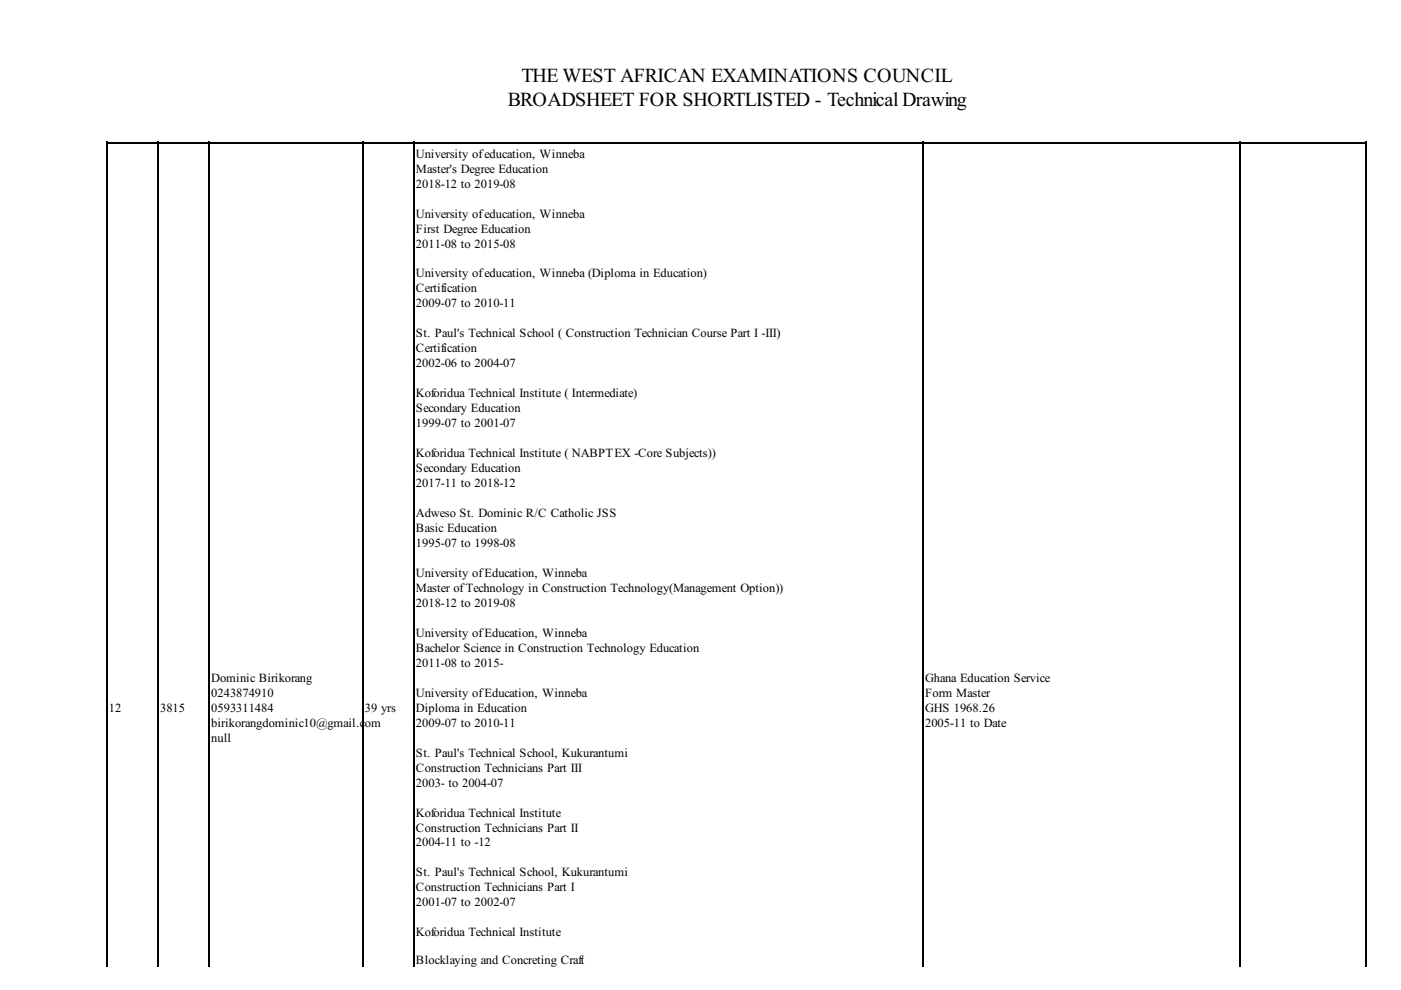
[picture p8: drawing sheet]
<svg xmlns="http://www.w3.org/2000/svg" width="297mm" height="210mm" viewBox="0 0 297 210" stroke-linecap="round" stroke-linejoin="round" font-family="sans-serif">
<defs><g id="words">
<g font-size="4.2">
<text x="110.6" y="17.3">THE WEST AFRICAN EXAMINATIONS COUNCIL</text>
<text x="107.6" y="22.6">BROADSHEET FOR SHORTLISTED - TechnicalDrawing</text>
</g>
<g font-size="2.6">
<text x="88.2" y="33.4">University ofeducation, Winneba</text>
<text x="88.2" y="36.6">Master's Degree Education</text>
<text x="88.2" y="39.8">2018-12 to 2019-08</text>
<text x="88.2" y="46.1">University ofeducation, Winneba</text>
<text x="88.2" y="49.3">First Degree Education</text>
<text x="88.2" y="52.5">2011-08 to 2015-08</text>
<text x="88.2" y="58.8">University ofeducation, Winneba (Diploma in Education)</text>
<text x="88.2" y="62">Certification</text>
<text x="88.2" y="65.2">2009-07 to 2010-11</text>
<text x="88.2" y="71.5">St. Paul's Technical School ( Construction Technician Course Part I -III)</text>
<text x="88.2" y="74.7">Certification</text>
<text x="88.2" y="77.9">2002-06 to 2004-07</text>
<text x="88.2" y="84.2">Koforidua Technical Institute ( Intermediate)</text>
<text x="88.2" y="87.4">Secondary Education</text>
<text x="88.2" y="90.6">1999-07 to 2001-07</text>
<text x="88.2" y="96.9">Koforidua Technical Institute ( NABPTEX -Core Subjects))</text>
<text x="88.2" y="100.1">Secondary Education</text>
<text x="88.2" y="103.3">2017-11 to 2018-12</text>
<text x="88.2" y="109.6">Adweso St. Dominic R/C Catholic JSS</text>
<text x="88.2" y="112.8">Basic Education</text>
<text x="88.2" y="116">1995-07 to 1998-08</text>
<text x="88.2" y="122.3">University ofEducation, Winneba</text>
<text x="88.2" y="125.5">Master ofTechnology in Construction Technology(Management Option))</text>
<text x="88.2" y="128.7">2018-12 to 2019-08</text>
<text x="88.2" y="135">University ofEducation, Winneba</text>
<text x="88.2" y="138.2">Bachelor Science in Construction Technology Education</text>
<text x="88.2" y="141.4">2011-08 to 2015-</text>
<text x="44.8" y="144.6">Dominic Birikorang</text>
<text x="44.8" y="147.7">0243874910</text>
<text x="88.2" y="147.7">University ofEducation, Winneba</text>
<text x="196.1" y="144.6">Ghana Education Service</text>
<text x="196.1" y="147.7">Form Master</text>
<text x="23.1" y="150.9">12</text>
<text x="34" y="150.9">3815</text>
<text x="44.8" y="150.9">0593311484</text>
<text x="44.8" y="154.1">birikorangdominic10@gmail.c</text>
<text x="77.3" y="154.1">om</text>
<text x="77.3" y="150.9">39 yrs</text>
<text x="88.2" y="150.9">Diploma in Education</text>
<text x="88.2" y="154.1">2009-07 to 2010-11</text>
<text x="196.1" y="150.9">GHS 1968.26</text>
<text x="196.1" y="154.1">2005-11 to Date</text>
<text x="44.8" y="157.3">null</text>
<text x="88.2" y="160.4">St. Paul's Technical School, Kukurantumi</text>
<text x="88.2" y="163.6">Construction Technicians Part III</text>
<text x="88.2" y="166.8">2003- to 2004-07</text>
<text x="88.2" y="173.1">Koforidua Technical Institute</text>
<text x="88.2" y="176.3">Construction Technicians Part II</text>
<text x="88.2" y="179.5">2004-11 to -12</text>
<text x="88.2" y="185.8">St. Paul's Technical School, Kukurantumi</text>
<text x="88.2" y="189">Construction Technicians Part I</text>
<text x="88.2" y="192.2">2001-07 to 2002-07</text>
<text x="88.2" y="198.5">Koforidua Technical Institute</text>
<text x="88.2" y="204.3">Blocklaying and Concreting Craft</text>
</g>
</g></defs>
<path d="M22.6 30.4h267.2M22.7 30.3v174.6M33.6 30.3v174.6M44.4 30.3v174.6M76.9 30.3v174.6M87.8 30.3v174.6M195.7 30.3v174.6M263 30.3v174.6M289.7 30.3v174.6" fill="none" stroke="#000" stroke-width=".26"/>
<path d="M22.6 29.9h.2v.6h-.2zM33.4 29.9h.3v.6h-.3zM44.3 29.9h.2v.6h-.2zM76.8 29.9h.3v.6h-.3zM87.7 29.9h.2v.6h-.2zM195.6 29.9h.3v.6h-.3zM262.8 29.9h.3v.6h-.3zM289.5 29.9h.3v.6h-.3z" fill="#000"/>
<use href="#words"/>
</svg>
